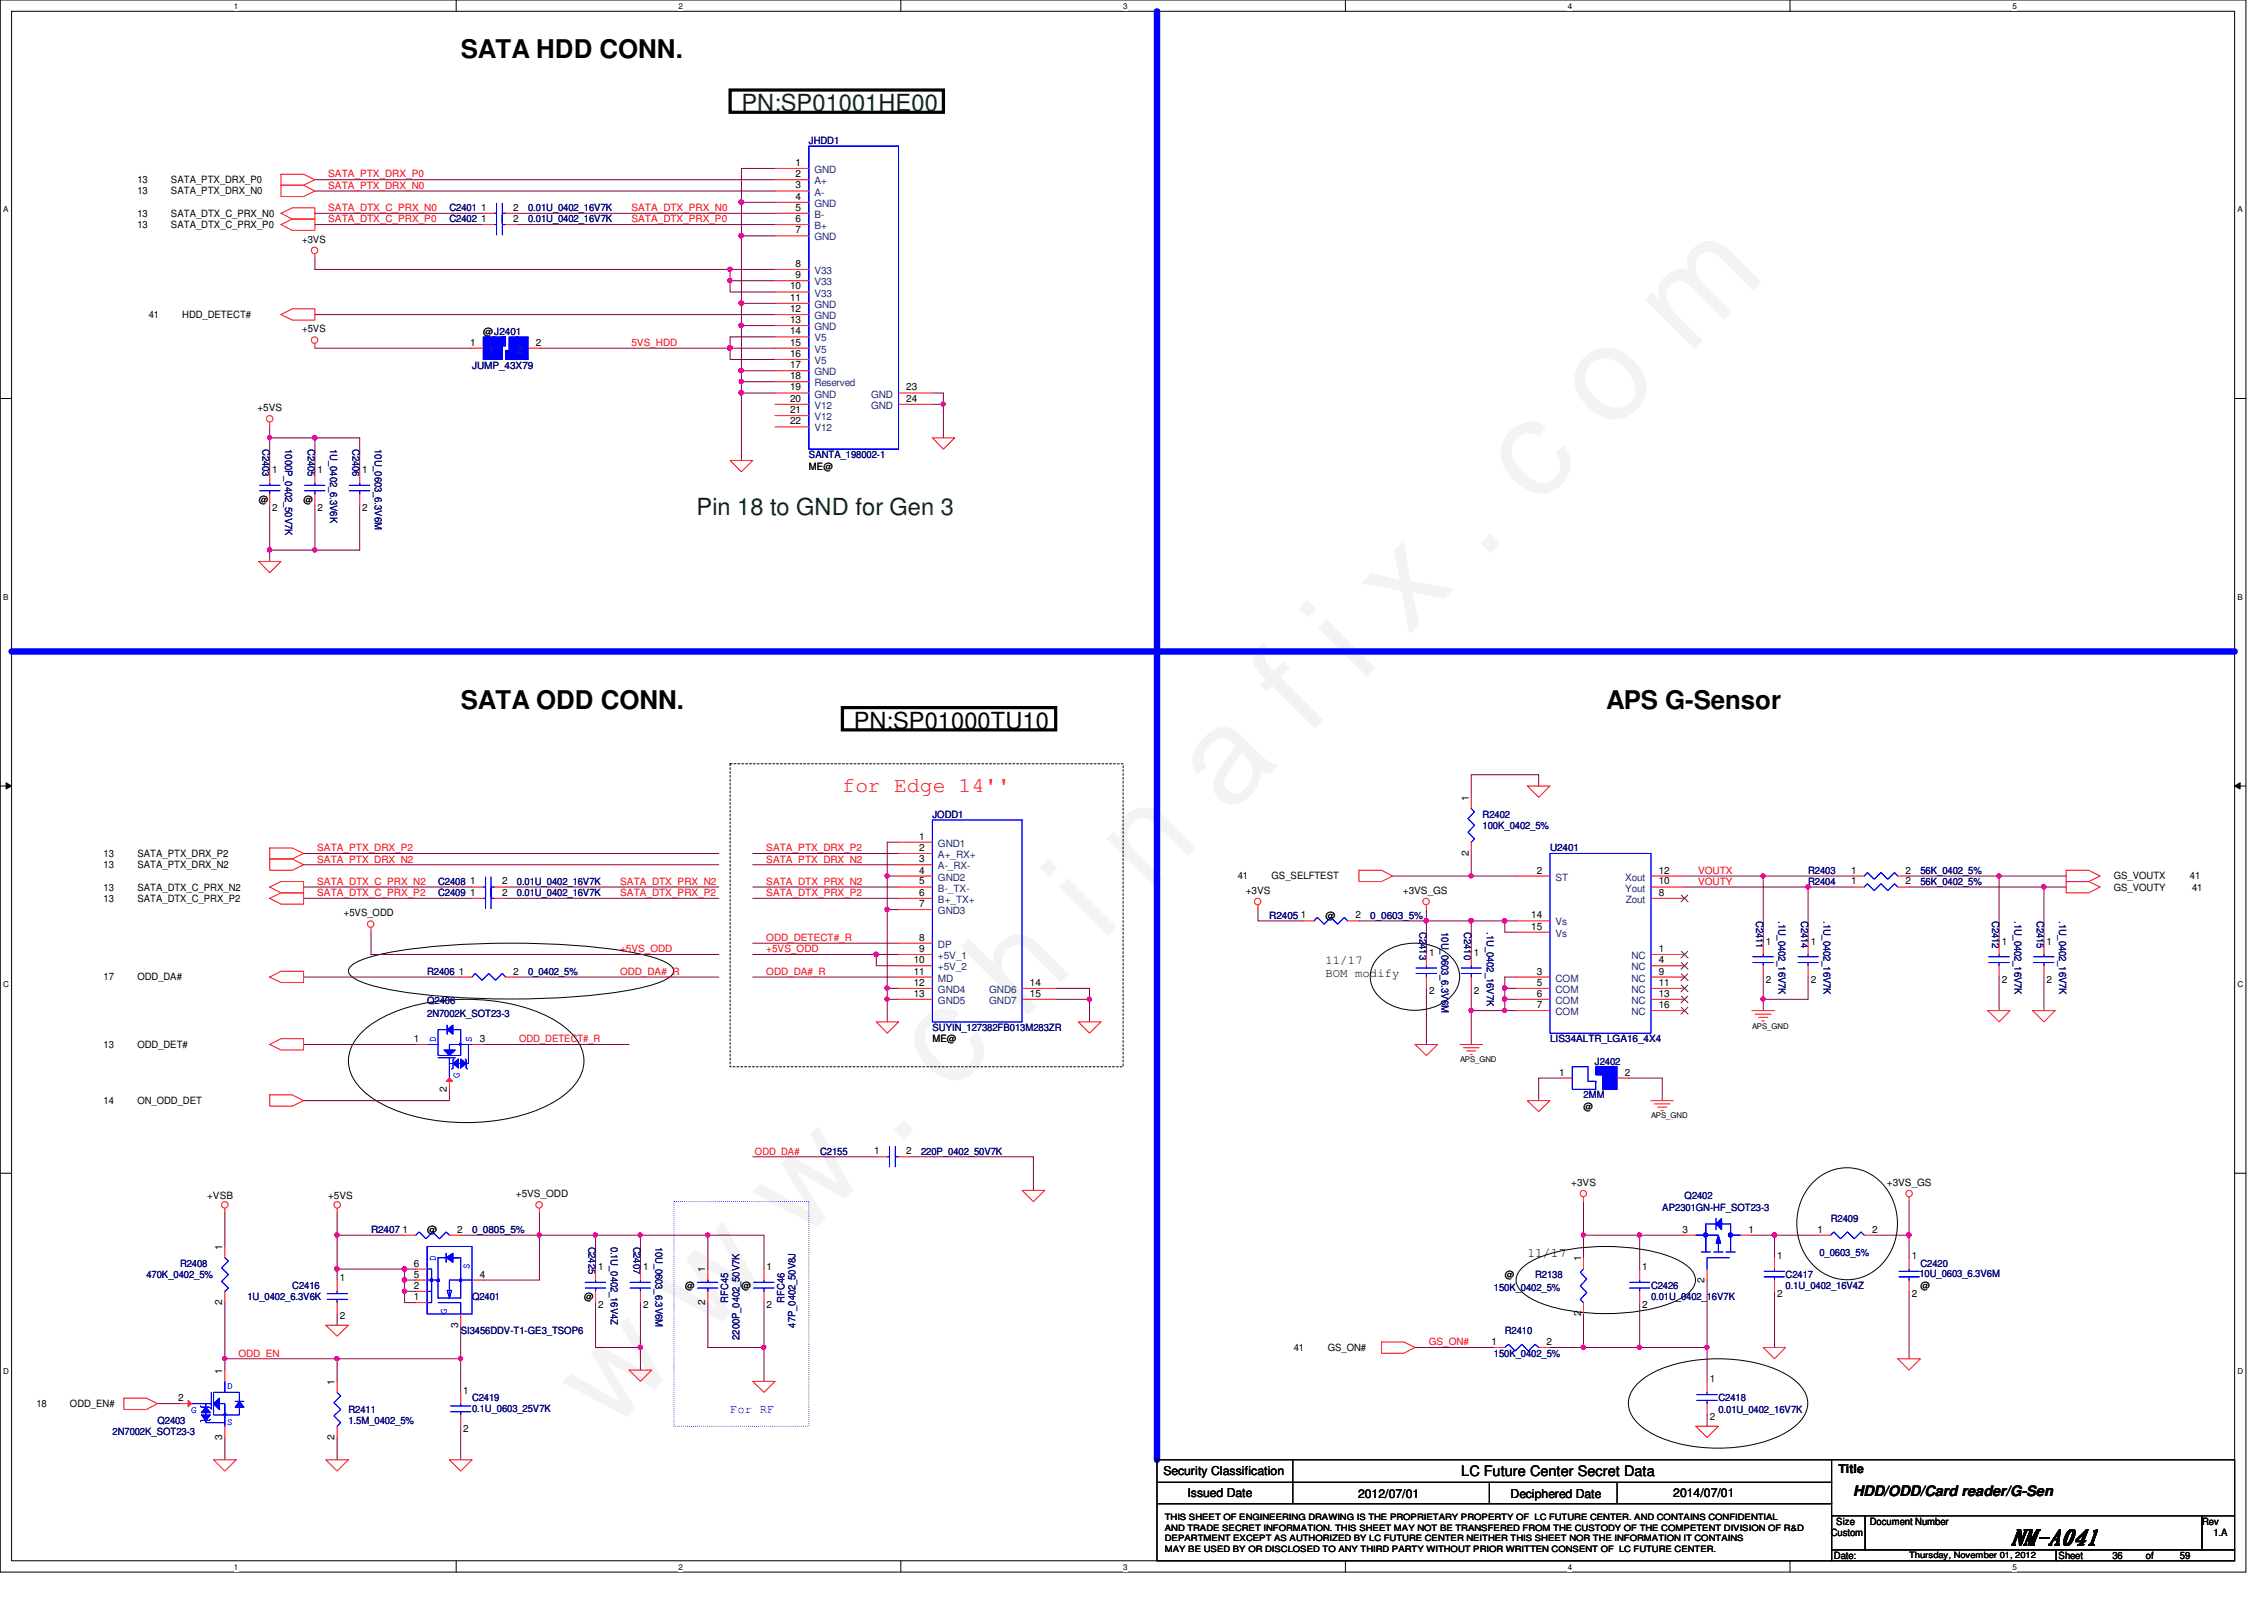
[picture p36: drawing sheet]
<svg xmlns="http://www.w3.org/2000/svg" width="297mm" height="210mm" viewBox="0 0 297 210" stroke-linecap="round" stroke-linejoin="round" font-family="sans-serif">
<defs><g id="words">
<text font-size="17.6" fill="#f0f" x="80.1" y="188" transform="rotate(-45 80.1 188)">w w w . c h i n a f i x . c o m</text>
<g font-size="3.4">
<text x="60.4" y="7.6">SATA HDD CONN.</text>
<text x="60.4" y="93">SATA ODD CONN.</text>
<text x="210.7" y="93">APS G-Sensor</text>
</g>
<g font-size="3.1" fill="#004000">
<text x="97.3" y="14.6">PN:SP01001HE00</text>
<text x="91.4" y="67.6">Pin 18 to GND for Gen 3</text>
</g>
<text font-size="3.1" x="112" y="95.6">PN:SP01000TU10</text>
<text font-size="2.8" fill="#f00" x="110.5" y="103.9">for Edge 14''</text>
<text font-size="2.8" x="263.7" y="202.7">NM-A041</text>
<g font-size="1.9">
<text x="191.7" y="193.7">LC Future Center Secret Data</text>
<text x="243.1" y="196.2">HDD/ODD/Card reader/G-Sen</text>
</g>
<text font-size="1.7" x="200.4" y="164.9">11/17</text>
<g font-size="1.6">
<text x="173.9" y="126.5">11/17</text>
<text x="173.9" y="128.2">BOM modify</text>
<text x="152.7" y="193.5">Security Classification</text>
<text x="155.8" y="196.3">Issued Date</text>
<text x="178.2" y="196.5">2012/07/01</text>
<text x="198.2" y="196.5">Deciphered Date</text>
<text x="219.5" y="196.3">2014/07/01</text>
<text x="241.2" y="193.2">Title</text>
</g>
<text font-size="1.6" fill="#00f" x="95.8" y="185.4">For RF</text>
<g font-size="1.3" fill="#f00">
<text x="43" y="23.3">SATA_PTX_DRX_P0</text>
<text x="43" y="27.7">SATA_DTX_C_PRX_N0</text>
<text x="43" y="29.2">SATA_DTX_C_PRX_P0</text>
<text x="43" y="24.8">SATA_PTX_DRX_N0</text>
<text x="82.8" y="27.7">SATA_DTX_PRX_N0</text>
<text x="82.8" y="29.2">SATA_DTX_PRX_P0</text>
<text x="82.8" y="45.4">5VS_HDD</text>
<text x="41.6" y="113.2">SATA_PTX_DRX_N2</text>
<text x="41.6" y="111.7">SATA_PTX_DRX_P2</text>
<text x="100.5" y="111.7">SATA_PTX_DRX_P2</text>
<text x="100.5" y="113.2">SATA_PTX_DRX_N2</text>
<text x="41.6" y="116.1">SATA_DTX_C_PRX_N2</text>
<text x="41.6" y="117.6">SATA_DTX_C_PRX_P2</text>
<text x="81.4" y="116.1">SATA_DTX_PRX_N2</text>
<text x="81.4" y="117.6">SATA_DTX_PRX_P2</text>
<text x="100.5" y="116.1">SATA_DTX_PRX_N2</text>
<text x="100.5" y="117.6">SATA_DTX_PRX_P2</text>
<text x="222.8" y="116.1">VOUTY</text>
<text x="222.8" y="114.6">VOUTX</text>
<text x="81.4" y="124.9">+5VS_ODD</text>
<text x="100.5" y="124.9">+5VS_ODD</text>
<text x="100.5" y="123.4">ODD_DETECT#_R</text>
<text x="81.4" y="127.9">ODD_DA#_R</text>
<text x="100.5" y="127.9">ODD_DA#_R</text>
<text x="68.1" y="136.7">ODD_DETECT#_R</text>
<text x="99.1" y="151.5">ODD_DA#</text>
<text x="31.3" y="178">ODD_EN</text>
<text x="187.4" y="176.5">GS_ON#</text>
</g>
<g font-size="1.3">
<text x="104.4" y="21.8">1</text>
<text x="104.4" y="23.2">2</text>
<text x="18" y="28.4">13</text>
<text x="18" y="29.9">13</text>
<text x="18" y="24">13</text>
<text x="18" y="25.5">13</text>
<text x="22.4" y="28.4">SATA_DTX_C_PRX_N0</text>
<text x="22.4" y="29.9">SATA_DTX_C_PRX_P0</text>
<text x="22.4" y="24">SATA_PTX_DRX_P0</text>
<text x="22.4" y="25.5">SATA_PTX_DRX_N0</text>
<text x="63.1" y="27.6">1</text>
<text x="63.1" y="29.1">1</text>
<text x="67.3" y="27.6">2</text>
<text x="67.3" y="29.1">2</text>
<text x="104.4" y="24.7">3</text>
<text x="104.4" y="26.2">4</text>
<text x="104.4" y="27.6">5</text>
<text x="104.4" y="29.1">6</text>
<text x="39.7" y="31.8">+3VS</text>
<text x="104.4" y="30.6">7</text>
<text x="104.4" y="35">8</text>
<text x="19.5" y="41.7">41</text>
<text x="23.9" y="41.7">HDD_DETECT#</text>
<text x="103.7" y="38">10</text>
<text x="103.7" y="39.5">11</text>
<text x="103.7" y="40.9">12</text>
<text x="104.4" y="36.5">9</text>
<text x="39.7" y="43.6">+5VS</text>
<text x="61.7" y="45.3">1</text>
<text x="63.4" y="43.9">@J2401</text>
<text x="70.3" y="45.3">2</text>
<text x="103.7" y="42.4">13</text>
<text x="103.7" y="43.9">14</text>
<text x="103.7" y="45.3">15</text>
<text x="103.7" y="46.8">16</text>
<text x="33.8" y="53.9">+5VS</text>
<text x="103.7" y="48.3">17</text>
<text x="103.7" y="49.7">18</text>
<text x="103.7" y="51.2">19</text>
<text x="103.7" y="52.7">20</text>
<text x="118.9" y="51.2">23</text>
<text x="118.9" y="52.7">24</text>
<text x="103.7" y="54.2">21</text>
<text x="103.7" y="55.7">22</text>
<text x="33.9" y="66">@</text>
<text x="35.7" y="62.1">1</text>
<text x="39.8" y="66">@</text>
<text x="41.7" y="62.1">1</text>
<text x="47.5" y="62.1">1</text>
<text x="106.1" y="61.6">ME@</text>
<text x="35.7" y="67">2</text>
<text x="41.7" y="67">2</text>
<text x="47.5" y="67">2</text>
<text x="192.7" y="105.1" transform="rotate(-90 192.7 105.1)">1</text>
<text x="13.6" y="112.4">13</text>
<text x="13.6" y="113.9">13</text>
<text x="18" y="112.4">SATA_PTX_DRX_P2</text>
<text x="18" y="113.9">SATA_PTX_DRX_N2</text>
<text x="120.6" y="110.2">1</text>
<text x="120.6" y="111.6">2</text>
<text x="120.6" y="113.1">3</text>
<text x="192.7" y="112.3" transform="rotate(-90 192.7 112.3)">2</text>
<text x="13.6" y="116.8">13</text>
<text x="13.6" y="118.3">13</text>
<text x="18" y="116.8">SATA_DTX_C_PRX_N2</text>
<text x="18" y="118.3">SATA_DTX_C_PRX_P2</text>
<text x="61.7" y="116">1</text>
<text x="61.7" y="117.5">1</text>
<text x="65.9" y="116">2</text>
<text x="65.9" y="117.5">2</text>
<text x="120.6" y="114.6">4</text>
<text x="120.6" y="116">5</text>
<text x="120.6" y="117.5">6</text>
<text x="120.6" y="119">7</text>
<text x="162.4" y="115.4">41</text>
<text x="163.4" y="117.3">+3VS</text>
<text x="166.8" y="115.4">GS_SELFTEST</text>
<text x="184.1" y="117.3">+3VS_GS</text>
<text x="201.6" y="114.6">2</text>
<text x="217.6" y="117.5">8</text>
<text x="217.6" y="116">10</text>
<text x="217.6" y="114.6">12</text>
<text x="242.9" y="116">1</text>
<text x="242.9" y="114.6">1</text>
<text x="250" y="116">2</text>
<text x="250" y="114.6">2</text>
<text x="277.3" y="115.4">GS_VOUTX</text>
<text x="277.3" y="116.8">GS_VOUTY</text>
<text x="287.3" y="115.4">41</text>
<text x="287.6" y="116.8">41</text>
<text x="45.1" y="120.2">+5VS_ODD</text>
<text x="120.6" y="123.4">8</text>
<text x="120.6" y="124.9">9</text>
<text x="170.7" y="120.5">1</text>
<text x="173.9" y="120.5">@</text>
<text x="177.8" y="120.5">2</text>
<text x="187.5" y="125.4">1</text>
<text x="193.4" y="125.4">1</text>
<text x="200.9" y="120.5">14</text>
<text x="200.9" y="122">15</text>
<text x="217.6" y="124.9">1</text>
<text x="231.7" y="123.9">1</text>
<text x="237.6" y="123.9">1</text>
<text x="262.6" y="123.9">1</text>
<text x="268.5" y="123.9">1</text>
<text x="13.6" y="128.6">17</text>
<text x="18" y="128.6">ODD_DA#</text>
<text x="60.2" y="127.8">1</text>
<text x="67.3" y="127.8">2</text>
<text x="119.9" y="126.4">10</text>
<text x="119.9" y="127.8">11</text>
<text x="119.9" y="129.3">12</text>
<text x="119.9" y="130.8">13</text>
<text x="135.1" y="129.3">14</text>
<text x="135.1" y="130.8">15</text>
<text x="187.5" y="130.4">2</text>
<text x="193.4" y="130.4">2</text>
<text x="201.6" y="127.8">3</text>
<text x="201.6" y="129.3">5</text>
<text x="201.6" y="130.8">6</text>
<text x="217.6" y="126.4">4</text>
<text x="217.6" y="127.8">9</text>
<text x="217.6" y="129.3">11</text>
<text x="217.6" y="130.8">13</text>
<text x="231.7" y="128.9">2</text>
<text x="237.6" y="128.9">2</text>
<text x="262.6" y="128.9">2</text>
<text x="268.5" y="128.9">2</text>
<text x="13.6" y="137.5">13</text>
<text x="18" y="137.5">ODD_DET#</text>
<text x="54.3" y="136.7">1</text>
<text x="62.9" y="136.7">3</text>
<text x="122.3" y="136.7">ME@</text>
<text x="201.6" y="132.2">7</text>
<text x="217.6" y="132.2">16</text>
<text x="58.6" y="143.2" transform="rotate(-90 58.6 143.2)">2</text>
<text x="204.6" y="141.1">1</text>
<text x="213.2" y="141.1">2</text>
<text x="13.6" y="144.8">14</text>
<text x="18" y="144.8">ON_ODD_DET</text>
<text x="207.8" y="145.6">@</text>
<text x="114.7" y="151.4">1</text>
<text x="118.9" y="151.4">2</text>
<text x="206.2" y="155.6">+3VS</text>
<text x="247.6" y="155.6">+3VS_GS</text>
<text x="27.2" y="157.4">+VSB</text>
<text x="43" y="157.4">+5VS</text>
<text x="52.8" y="161.7">1</text>
<text x="56" y="161.8">@</text>
<text x="60" y="161.7">2</text>
<text x="67.7" y="157.1">+5VS_ODD</text>
<text x="220.8" y="161.7">3</text>
<text x="229.4" y="161.7">1</text>
<text x="238.5" y="161.7">1</text>
<text x="245.6" y="161.7">2</text>
<text x="29.2" y="164" transform="rotate(-90 29.2 164)">1</text>
<text x="54.3" y="166.2">6</text>
<text x="54.3" y="167.6">5</text>
<text x="62.9" y="167.6">4</text>
<text x="78.5" y="166.6">1</text>
<text x="84.4" y="166.6">1</text>
<text x="92.5" y="166.9" transform="rotate(-90 92.5 166.9)">1</text>
<text x="100.6" y="166.6">1</text>
<text x="197.4" y="167.7">@</text>
<text x="207.4" y="165.5" transform="rotate(-90 207.4 165.5)">1</text>
<text x="215.5" y="166.6">1</text>
<text x="233.2" y="165.2">1</text>
<text x="250.8" y="165.2">1</text>
<text x="29.2" y="171.2" transform="rotate(-90 29.2 171.2)">2</text>
<text x="44.6" y="168.1">1</text>
<text x="44.6" y="173.1">2</text>
<text x="54.3" y="169.1">2</text>
<text x="54.3" y="170.6">1</text>
<text x="76.7" y="170.6">@</text>
<text x="78.5" y="171.6">2</text>
<text x="84.4" y="171.6">2</text>
<text x="89.9" y="169.1">@</text>
<text x="92.5" y="171.2" transform="rotate(-90 92.5 171.2)">2</text>
<text x="97.3" y="169.1">@</text>
<text x="100.6" y="171.6">2</text>
<text x="207.4" y="172.7" transform="rotate(-90 207.4 172.7)">2</text>
<text x="215.5" y="171.6">2</text>
<text x="223.6" y="168.3" transform="rotate(-90 223.6 168.3)">2</text>
<text x="233.2" y="170.1">2</text>
<text x="250.8" y="170.1">2</text>
<text x="252" y="169.1">@</text>
<text x="60.1" y="174.2" transform="rotate(-90 60.1 174.2)">3</text>
<text x="169.8" y="177.2">41</text>
<text x="174.2" y="177.2">GS_ON#</text>
<text x="195.7" y="176.4">1</text>
<text x="202.9" y="176.4">2</text>
<text x="4.8" y="184.6">18</text>
<text x="9.2" y="184.6">ODD_EN#</text>
<text x="23.4" y="183.8">2</text>
<text x="29.2" y="180.2" transform="rotate(-90 29.2 180.2)">1</text>
<text x="43.9" y="181.7" transform="rotate(-90 43.9 181.7)">1</text>
<text x="60.8" y="182.8">1</text>
<text x="224.3" y="181.4">1</text>
<text x="29.2" y="188.9" transform="rotate(-90 29.2 188.9)">3</text>
<text x="43.9" y="188.9" transform="rotate(-90 43.9 188.9)">2</text>
<text x="60.8" y="187.8">2</text>
<text x="224.3" y="186.4">2</text>
<text x="240.2" y="201.5">Custom</text>
<text x="240.9" y="200.1">Size</text>
<text x="245.3" y="200.1">Document Number</text>
<text x="288.9" y="200.1">Rev</text>
<text x="290.4" y="201.5">1.A</text>
<text x="240.6" y="204.5">Date:</text>
<text x="270.1" y="204.5">Sheet</text>
<text x="277.2" y="204.5">36</text>
<text x="281.6" y="204.5">of</text>
<text x="286" y="204.5">59</text>
</g>
<g font-size="1.3" fill="#000080">
<text x="106.1" y="18.9">JHDD1</text>
<text x="59" y="27.7">C2401</text>
<text x="59" y="29.2">C2402</text>
<text x="69.3" y="27.7">0.01U_0402_16V7K</text>
<text x="69.3" y="29.2">0.01U_0402_16V7K</text>
<text x="61.9" y="48.3">JUMP_43X79</text>
<text x="34.5" y="58.9" transform="rotate(90 34.5 58.9)">C2403</text>
<text x="37.4" y="58.9" transform="rotate(90 37.4 58.9)">1000P_0402_50V7K</text>
<text x="40.4" y="58.9" transform="rotate(90 40.4 58.9)">C2405</text>
<text x="43.3" y="58.9" transform="rotate(90 43.3 58.9)">1U_0402_6.3V6K</text>
<text x="46.3" y="58.9" transform="rotate(90 46.3 58.9)">C2406</text>
<text x="49.2" y="58.9" transform="rotate(90 49.2 58.9)">10U_0603_6.3V6M</text>
<text x="106.1" y="60.1">SANTA_198002-1</text>
<text x="122.3" y="107.3">JODD1</text>
<text x="194.5" y="107.3">R2402</text>
<text x="194.5" y="108.8">100K_0402_5%</text>
<text x="203.4" y="111.7">U2401</text>
<text x="57.5" y="116.1">C2408</text>
<text x="57.5" y="117.6">C2409</text>
<text x="67.8" y="116.1">0.01U_0402_16V7K</text>
<text x="67.8" y="117.6">0.01U_0402_16V7K</text>
<text x="237.2" y="116.1">R2404</text>
<text x="237.2" y="114.6">R2403</text>
<text x="252" y="116.1">56K_0402_5%</text>
<text x="252" y="114.6">56K_0402_5%</text>
<text x="166.5" y="120.5">R2405</text>
<text x="179.8" y="120.5">0_0603_5%</text>
<text x="186.2" y="122.3" transform="rotate(90 186.2 122.3)">C2413</text>
<text x="189.1" y="122.3" transform="rotate(90 189.1 122.3)">10U_0603_6.3V6M</text>
<text x="192.1" y="122.3" transform="rotate(90 192.1 122.3)">C2410</text>
<text x="195.1" y="122.3" transform="rotate(90 195.1 122.3)">.1U_0402_16V7K</text>
<text x="230.4" y="120.8" transform="rotate(90 230.4 120.8)">C2411</text>
<text x="233.3" y="120.8" transform="rotate(90 233.3 120.8)">.1U_0402_16V7K</text>
<text x="236.3" y="120.8" transform="rotate(90 236.3 120.8)">C2414</text>
<text x="239.3" y="120.8" transform="rotate(90 239.3 120.8)">.1U_0402_16V7K</text>
<text x="261.4" y="120.8" transform="rotate(90 261.4 120.8)">C2412</text>
<text x="264.3" y="120.8" transform="rotate(90 264.3 120.8)">.1U_0402_16V7K</text>
<text x="267.2" y="120.8" transform="rotate(90 267.2 120.8)">C2415</text>
<text x="270.2" y="120.8" transform="rotate(90 270.2 120.8)">.1U_0402_16V7K</text>
<text x="56" y="127.9">R2406</text>
<text x="56" y="131.7">Q2406</text>
<text x="69.3" y="127.9">0_0402_5%</text>
<text x="56" y="133.5">2N7002K_SOT23-3</text>
<text x="122.3" y="135.3">SUYIN_127382FB013M283ZR</text>
<text x="203.4" y="136.7">LIS34ALTR_LGA16_4X4</text>
<text x="209.3" y="139.7">J2402</text>
<text x="207.8" y="144.1">2MM</text>
<text x="107.6" y="151.5">C2155</text>
<text x="120.9" y="151.5">220P_0402_50V7K</text>
<text x="48.7" y="161.8">R2407</text>
<text x="61.9" y="161.8">0_0805_5%</text>
<text x="218.1" y="158.8">AP2301GN-HF_SOT23-3</text>
<text x="221" y="157.4">Q2402</text>
<text x="240.2" y="160.3">R2409</text>
<text x="19.2" y="167.7">470K_0402_5%</text>
<text x="23.6" y="166.2">R2408</text>
<text x="77.2" y="163.5" transform="rotate(90 77.2 163.5)">C2425</text>
<text x="80.1" y="163.5" transform="rotate(90 80.1 163.5)">0.1U_0402_16V4Z</text>
<text x="83.1" y="163.5" transform="rotate(90 83.1 163.5)">C2407</text>
<text x="86" y="163.5" transform="rotate(90 86 163.5)">10U_0603_6.3V6M</text>
<text x="201.4" y="167.7">R2138</text>
<text x="234.3" y="167.7">C2417</text>
<text x="238.7" y="164.7">0_0603_5%</text>
<text x="251.8" y="167.5">10U_0603_6.3V6M</text>
<text x="252" y="166.2">C2420</text>
<text x="32.5" y="170.6">1U_0402_6.3V6K</text>
<text x="38.4" y="169.1">C2416</text>
<text x="61.9" y="170.6">Q2401</text>
<text x="95.5" y="170.9" transform="rotate(-90 95.5 170.9)">RFC45</text>
<text x="102.9" y="170.9" transform="rotate(-90 102.9 170.9)">RFC46</text>
<text x="196" y="169.4">150K_0402_5%</text>
<text x="216.6" y="169.1">C2426</text>
<text x="216.6" y="170.6">0.01U_0402_16V7K</text>
<text x="234.3" y="169.1">0.1U_0402_16V4Z</text>
<text x="60.4" y="175">SI3456DDV-T1-GE3_TSOP6</text>
<text x="97" y="175.8" transform="rotate(-90 97 175.8)">2200P_0402_50V7K</text>
<text x="104.4" y="174.2" transform="rotate(-90 104.4 174.2)">47P_0402_50V8J</text>
<text x="196" y="178">150K_0402_5%</text>
<text x="197.4" y="175">R2410</text>
<text x="45.7" y="185.3">R2411</text>
<text x="61.9" y="183.9">C2419</text>
<text x="61.9" y="185.2">0.1U_0603_25V7K</text>
<text x="225.5" y="183.9">C2418</text>
<text x="225.5" y="185.3">0.01U_0402_16V7K</text>
<text x="14.8" y="188.3">2N7002K_SOT23-3</text>
<text x="20.7" y="186.8">Q2403</text>
<text x="45.7" y="186.8">1.5M_0402_5%</text>
</g>
<g font-size="1.3" fill="#004080">
<text x="106.8" y="22.7">GND</text>
<text x="106.8" y="24.2">A+</text>
<text x="106.8" y="25.7">A-</text>
<text x="106.8" y="27.1">GND</text>
<text x="106.8" y="28.6">B-</text>
<text x="106.8" y="30.1">B+</text>
<text x="106.8" y="31.5">GND</text>
<text x="106.8" y="35.9">V33</text>
<text x="106.8" y="37.4">V33</text>
<text x="106.8" y="38.9">V33</text>
<text x="106.8" y="40.4">GND</text>
<text x="106.8" y="41.9">GND</text>
<text x="64.1" y="46.3">1</text>
<text x="67.9" y="46.3">2</text>
<text x="106.8" y="43.3">GND</text>
<text x="106.8" y="44.8">V5</text>
<text x="106.8" y="46.3">V5</text>
<text x="106.8" y="47.8">V5</text>
<text x="106.8" y="49.2">GND</text>
<text x="106.8" y="50.7">Reserved</text>
<text x="106.8" y="52.2">GND</text>
<text x="106.8" y="53.6">V12</text>
<text x="114.3" y="52.2">GND</text>
<text x="114.3" y="53.6">GND</text>
<text x="106.8" y="55.1">V12</text>
<text x="106.8" y="56.6">V12</text>
<text x="123.1" y="111.1">GND1</text>
<text x="123.1" y="112.6">A+_RX+</text>
<text x="123.1" y="114">A-_RX-</text>
<text x="123.1" y="115.5">GND2</text>
<text x="123.1" y="117">B-_TX-</text>
<text x="123.1" y="118.4">B+_TX+</text>
<text x="123.1" y="119.9">GND3</text>
<text x="204.1" y="115.5">ST</text>
<text x="213.2" y="117">Yout</text>
<text x="213.2" y="115.5">Xout</text>
<text x="213.3" y="118.4">Zout</text>
<text x="123.1" y="124.3">DP</text>
<text x="123.1" y="125.8">+5V_1</text>
<text x="204.1" y="121.4">Vs</text>
<text x="204.1" y="122.9">Vs</text>
<text x="214" y="125.8">NC</text>
<text x="123.1" y="127.3">+5V_2</text>
<text x="123.1" y="128.8">MD</text>
<text x="123.1" y="130.3">GND4</text>
<text x="123.1" y="131.7">GND5</text>
<text x="129.8" y="130.3">GND6</text>
<text x="129.8" y="131.7">GND7</text>
<text x="204.1" y="128.8">COM</text>
<text x="204.1" y="130.3">COM</text>
<text x="204.1" y="131.7">COM</text>
<text x="214" y="127.3">NC</text>
<text x="214" y="128.8">NC</text>
<text x="214" y="130.3">NC</text>
<text x="214" y="131.7">NC</text>
<text x="204.1" y="133.2">COM</text>
<text x="214" y="133.2">NC</text>
</g>
<g font-size="1.3" fill="#00f">
<text x="57.2" y="136.7" transform="rotate(-90 57.2 136.7)">D</text>
<text x="61.9" y="136.7" transform="rotate(-90 61.9 136.7)">S</text>
<text x="60.3" y="141.4" transform="rotate(-90 60.3 141.4)">G</text>
<text x="57.2" y="165.4" transform="rotate(-90 57.2 165.4)">D</text>
<text x="61.6" y="166.5" transform="rotate(-90 61.6 166.5)">S</text>
<text x="58.6" y="172.4" transform="rotate(-90 58.6 172.4)">G</text>
<text x="25.1" y="185.4">G</text>
<text x="29.8" y="182.3">D</text>
<text x="29.8" y="187">S</text>
</g>
<g font-size="1.1">
<text x="30.7" y="1.1">1</text>
<text x="89" y="1.1">2</text>
<text x="147.4" y="1.1">3</text>
<text x="205.7" y="1.1">4</text>
<text x="264" y="1.1">5</text>
<text x=".4" y="27.9">A</text>
<text x="293.6" y="27.9">A</text>
<text x=".4" y="78.7">B</text>
<text x="293.6" y="78.7">B</text>
<text x=".4" y="129.5">C</text>
<text x="293.6" y="129.5">C</text>
<text x=".4" y="180.3">D</text>
<text x="293.6" y="180.3">D</text>
<text x="152.8" y="202.2">DEPARTMENT EXCEPT AS AUTHORIZED BY LC FUTURE CENTER NEITHER THIS SHEET NOR THE INFORMATION IT CONTAINS</text>
<text x="152.8" y="203.6">MAY BE USED BY OR DISCLOSED TO ANY THIRD PARTY WITHOUT PRIOR WRITTEN CONSENT OF LC FUTURE CENTER.</text>
<text x="152.8" y="199.4">THIS SHEET OF ENGINEERING DRAWING IS THE PROPRIETARY PROPERTY OF LC FUTURE CENTER. AND CONTAINS CONFIDENTIAL</text>
<text x="152.8" y="200.8">AND TRADE SECRET INFORMATION. THIS SHEET MAY NOT BE TRANSFERED FROM THE CUSTODY OF THE COMPETENT DIVISION OF R&amp;D</text>
<text x="30.7" y="205.9">1</text>
<text x="89" y="205.9">2</text>
<text x="147.4" y="205.9">3</text>
<text x="205.7" y="205.9">4</text>
<text x="250.5" y="204.4">Thursday, November 01, 2012</text>
<text x="264" y="205.9">5</text>
</g>
<g font-size="1">
<text x="229.9" y="135">APS_GND</text>
<text x="191.6" y="139.4">APS_GND</text>
<text x="216.6" y="146.7">APS_GND</text>
</g>
</g></defs>
<path d="M0 0h294.7v206.2h-294.7zM1.5 1.5h291.7v203.3h-291.7z" fill="none" stroke="#000" stroke-width=".13"/>
<g fill="#fff">
<path d="M30.7 .2h.6v1.2h-.6z"/>
<path d="M30.7 204.9h.6v1.2h-.6z"/>
</g>
<path d="M59.9 0v1.5M59.9 204.8v1.4" fill="none" stroke="#000" stroke-width=".13"/>
<g fill="#fff">
<path d="M89 .2h.6v1.2h-.6z"/>
<path d="M89 204.9h.6v1.2h-.6z"/>
</g>
<path d="M118.2 0v1.5M118.2 204.8v1.4" fill="none" stroke="#000" stroke-width=".13"/>
<g fill="#fff">
<path d="M147.4 .2h.5v1.2h-.5z"/>
<path d="M147.4 204.9h.5v1.2h-.5z"/>
</g>
<path d="M176.5 0v1.5M176.5 204.8v1.4" fill="none" stroke="#000" stroke-width=".13"/>
<g fill="#fff">
<path d="M205.7 .2h.6v1.2h-.6z"/>
<path d="M205.7 204.9h.6v1.2h-.6z"/>
</g>
<path d="M234.9 0v1.5M234.9 204.8v1.4" fill="none" stroke="#000" stroke-width=".13"/>
<g fill="#fff">
<path d="M264 .2h.6v1.2h-.6z"/>
<path d="M264 204.9h.6v1.2h-.6z"/>
<path d="M.4 26.9h.7v1.2h-.7z"/>
<path d="M293.6 26.9h.7v1.2h-.7z"/>
<path d="M.4 77.7h.7v1.2h-.7z"/>
<path d="M293.6 77.7h.7v1.2h-.7z"/>
</g>
<path d="M0 52.3h1.5M293.2 52.3h1.5" fill="none" stroke="#000" stroke-width=".13"/>
<g fill="#fff">
<path d="M.4 128.5h.8v1.2h-.8z"/>
<path d="M293.6 128.5h.7v1.2h-.7z"/>
</g>
<path d="M0 103.1h1.5M.8 102.7l.7 .4-.7 .4zM293.2 103.1l.7-.4v.8zM293.2 103.1h1.5" fill="none" stroke="#000" stroke-width=".13"/>
<path d="M.8 102.7l.7 .4-.7 .4zM293.2 103.1l.7-.4v.8z" fill="#000"/>
<g fill="#fff">
<path d="M.4 179.3h.8v1.2h-.8z"/>
<path d="M293.6 179.3h.7v1.2h-.7z"/>
</g>
<path d="M46.2 126.6a10.1 10.1 0 0 1 3.6-1.4 91.6 91.6 0 0 1 21.8-1.4 63.6 63.6 0 0 1 13.9 1.7 5.2 5.2 0 0 1 2.8 1.5l.1 .4-.1 .4a5.2 5.2 0 0 1-2.8 1.4 66.6 66.6 0 0 1-16.1 1.8 87.6 87.6 0 0 1-19.6-1.5 10.1 10.1 0 0 1-3.6-1.3l-.4-.4-.1-.4 .1-.4zM47.3 135.6a14.7 14.7 0 0 1 7.1-3.7 27.6 27.6 0 0 1 16.4 1 9.8 9.8 0 0 1 5.4 4.4 4.7 4.7 0 0 1-1.2 5.4 14.9 14.9 0 0 1-7.1 3.7 27.4 27.4 0 0 1-16.4-.9 9.8 9.8 0 0 1-5.4-4.5 4.8 4.8 0 0 1 1.2-5.4zM0 153.9h1.5M238 155a6.2 6.2 0 0 1 9.9 1.5 7.8 7.8 0 0 1-2.8 10.7 6.3 6.3 0 0 1-8.8-3.6 8 8 0 0 1 1.7-8.6zM293.2 153.9h1.5M16.3 176.8h.1M62.6 178.3h.1M62.6 196h.1" fill="none" stroke="#000" stroke-width=".13"/>
<path d="M151.8 1.5v190M1.5 85.5h291.7" fill="none" stroke="#00f" stroke-width=".85"/>
<path d="M95.8 11.8h28v2.9h-28z" fill="none" stroke="#000" stroke-width=".42"/>
<path d="M95.8 100.2h51.6v39.7h-51.6z" fill="none" stroke="#000" stroke-width=".13" stroke-dasharray=".3 .3"/>
<path d="M88.4 157.6h17.7v29.5h-17.7z" fill="none" stroke="#00f" stroke-width=".13" stroke-dasharray="0 .3"/>
<g fill="none" stroke="#800040" stroke-width=".13">
<path d="M41.3 35.3h54.5M41.3 25.1h60.4M41.3 23.6h60.4M41.3 28h22.1M41.3 29.5h22.1M67.8 28h33.9M67.8 29.5h33.9M101.7 22.1h-4.4v4.4M41.3 45.7h20.6M39.8 113.4h54.5M39.8 112h54.5M39.8 116.4h22.1"/>
<path d="M39.8 117.9h22.1M66.3 116.4h28M66.3 117.9h28M237.2 116.4h5.9M39.8 128.2h20.6M48.7 125.2h45.6"/>
</g>
<circle cx="237.2" cy="116.3" r=".29" fill="#f0f"/>
<circle cx="237.2" cy="116.3" r=".29" fill="none" stroke="#f0f" stroke-width=".13"/>
<path d="M231.3 114.9h11.8M271.1 114.9h-8.8v8.8M262.3 128.2v4.4M268.2 128.2v4.4" fill="none" stroke="#800040" stroke-width=".13"/>
<circle cx="262.3" cy="114.9" r=".29" fill="#f0f"/>
<circle cx="262.3" cy="114.9" r=".29" fill="none" stroke="#f0f" stroke-width=".13"/>
<path d="M271.1 116.4h-2.9v7.3" fill="none" stroke="#800040" stroke-width=".13"/>
<circle cx="268.1" cy="116.3" r=".29" fill="#f0f"/>
<circle cx="268.1" cy="116.3" r=".29" fill="none" stroke="#f0f" stroke-width=".13"/>
<path d="M250.5 114.9h11.8M250.5 116.4h17.7M250.5 162v3" fill="none" stroke="#800040" stroke-width=".13"/>
<circle cx="250.4" cy="162" r=".29" fill="#f0f"/>
<circle cx="250.4" cy="162" r=".29" fill="none" stroke="#f0f" stroke-width=".13"/>
<path d="M35.4 56v1.4M41.3 41.3h60.4M35.4 66.3v5.9M41.3 72.2h5.9M232.8 162h5.9M250.5 169.4v8.9" fill="none" stroke="#800040" stroke-width=".13"/>
<circle cx="41.3" cy="72.1" r=".29" fill="#f0f"/>
<circle cx="41.3" cy="72.1" r=".29" fill="none" stroke="#f0f" stroke-width=".13"/>
<path d="M35.4 57.4v4.5M47.2 57.4v4.5M47.2 66.3v5.9" fill="none" stroke="#800040" stroke-width=".13"/>
<circle cx="35.4" cy="57.4" r=".29" fill="#f0f"/>
<circle cx="35.4" cy="57.4" r=".29" fill="none" stroke="#f0f" stroke-width=".13"/>
<path d="M35.4 72.2v1.5" fill="none" stroke="#800040" stroke-width=".13"/>
<circle cx="35.4" cy="72.1" r=".29" fill="#f0f"/>
<circle cx="35.4" cy="72.1" r=".29" fill="none" stroke="#f0f" stroke-width=".13"/>
<path d="M35.4 57.4h5.9" fill="none" stroke="#800040" stroke-width=".13"/>
<circle cx="41.3" cy="57.4" r=".29" fill="#f0f"/>
<circle cx="41.3" cy="57.4" r=".29" fill="none" stroke="#f0f" stroke-width=".13"/>
<path d="M41.3 57.4v4.5" fill="none" stroke="#800040" stroke-width=".13"/>
<circle cx="41.3" cy="57.4" r=".29" fill="#f0f"/>
<circle cx="41.3" cy="57.4" r=".29" fill="none" stroke="#f0f" stroke-width=".13"/>
<path d="M41.3 57.4h5.9" fill="none" stroke="#800040" stroke-width=".13"/>
<circle cx="41.3" cy="57.4" r=".29" fill="#f0f"/>
<circle cx="41.3" cy="57.4" r=".29" fill="none" stroke="#f0f" stroke-width=".13"/>
<path d="M41.3 66.3v5.9h-5.9M53.1 166.5h1.5M60.4 162h10.4M60.4 178.3v4.4" fill="none" stroke="#800040" stroke-width=".13"/>
<circle cx="53" cy="166.5" r=".29" fill="#f0f"/>
<circle cx="53" cy="166.5" r=".29" fill="none" stroke="#f0f" stroke-width=".13"/>
<path d="M44.2 166.5h8.9" fill="none" stroke="#800040" stroke-width=".13"/>
<circle cx="53" cy="166.5" r=".29" fill="#f0f"/>
<circle cx="53" cy="166.5" r=".29" fill="none" stroke="#f0f" stroke-width=".13"/>
<circle cx="44.2" cy="166.5" r=".29" fill="#f0f"/>
<circle cx="44.2" cy="166.5" r=".29" fill="none" stroke="#f0f" stroke-width=".13"/>
<path d="M44.2 162v4.5" fill="none" stroke="#800040" stroke-width=".13"/>
<circle cx="44.2" cy="166.5" r=".29" fill="#f0f"/>
<circle cx="44.2" cy="166.5" r=".29" fill="none" stroke="#f0f" stroke-width=".13"/>
<circle cx="44.2" cy="162" r=".29" fill="#f0f"/>
<circle cx="44.2" cy="162" r=".29" fill="none" stroke="#f0f" stroke-width=".13"/>
<path d="M44.2 162h8.9M53.1 169.4v1.5h1.5M53.1 167.9v1.5M53.1 169.4h1.5" fill="none" stroke="#800040" stroke-width=".13"/>
<circle cx="53" cy="167.9" r=".29" fill="#f0f"/>
<circle cx="53" cy="167.9" r=".29" fill="none" stroke="#f0f" stroke-width=".13"/>
<circle cx="53" cy="169.4" r=".29" fill="#f0f"/>
<circle cx="53" cy="169.4" r=".29" fill="none" stroke="#f0f" stroke-width=".13"/>
<path d="M53.1 166.5v1.4h1.5" fill="none" stroke="#800040" stroke-width=".13"/>
<circle cx="53" cy="166.5" r=".29" fill="#f0f"/>
<circle cx="53" cy="166.5" r=".29" fill="none" stroke="#f0f" stroke-width=".13"/>
<circle cx="53" cy="167.9" r=".29" fill="#f0f"/>
<circle cx="53" cy="167.9" r=".29" fill="none" stroke="#f0f" stroke-width=".13"/>
<path d="M44.2 159.1v2.9M44.2 166.5v1.4" fill="none" stroke="#800040" stroke-width=".13"/>
<circle cx="44.2" cy="162" r=".29" fill="#f0f"/>
<circle cx="44.2" cy="162" r=".29" fill="none" stroke="#f0f" stroke-width=".13"/>
<path d="M29.5 159.1v4.4M44.2 172.4v1.5M44.2 178.3h-14.7v1.4M63.4 167.9h7.4M29.5 188.6v2.9M44.2 188.6v2.9M60.4 187.1v4.4" fill="none" stroke="#800040" stroke-width=".13"/>
<circle cx="29.5" cy="178.2" r=".29" fill="#f0f"/>
<circle cx="29.5" cy="178.2" r=".29" fill="none" stroke="#f0f" stroke-width=".13"/>
<path d="M29.5 170.9v7.4M60.4 173.9v4.4h-16.2v2.9M20.7 184.1h2.9" fill="none" stroke="#800040" stroke-width=".13"/>
<circle cx="60.4" cy="178.2" r=".29" fill="#f0f"/>
<circle cx="60.4" cy="178.2" r=".29" fill="none" stroke="#f0f" stroke-width=".13"/>
<circle cx="44.2" cy="178.2" r=".29" fill="#f0f"/>
<circle cx="44.2" cy="178.2" r=".29" fill="none" stroke="#f0f" stroke-width=".13"/>
<path d="M250.5 157.6v4.4h-4.4" fill="none" stroke="#800040" stroke-width=".13"/>
<circle cx="250.4" cy="162" r=".29" fill="#f0f"/>
<circle cx="250.4" cy="162" r=".29" fill="none" stroke="#f0f" stroke-width=".13"/>
<path d="M41.3 33.9v1.4M39.8 137h14.8M48.7 122.3v2.9M63.4 137h19.1M59 142.9v1.5h-19.2" fill="none" stroke="#800040" stroke-width=".13"/>
<g fill="none" stroke="#f00" stroke-width=".13">
<path d="M36.9 28l1.4-.7h3v1.4h-3zM36.9 29.5l1.4-.8h3v1.5h-3zM36.9 22.9h2.9l1.5 .7-1.5 .7h-2.9zM36.9 24.3h2.9l1.5 .8-1.5 .7h-2.9zM41.3 33.3v.6M63.4 28h1.4M66.3 28h1.5M35.4 55.4v.6M36.9 41.3l1.4-.8h3v1.5h-3zM41.3 45.1v.6M33.9 73.7h3l-1.5 1.4zM47.2 61.9v1.5"/>
<path d="M47.2 64.8v1.5M35.4 116.4l1.5-.8h2.9v1.5h-2.9zM35.4 117.9l1.5-.8h2.9v1.5h-2.9zM35.4 111.2h2.9l1.5 .8-1.5 .7h-2.9zM35.4 112.7h2.9l1.5 .7-1.5 .8h-2.9zM243.1 116.4h1.5M249 116.4h1.5M271.1 114.2h3l1.4 .7-1.4 .7h-3zM271.1 115.6h3l1.4 .8-1.4 .7h-3zM35.4 128.2l1.5-.8h2.9v1.5h-2.9zM35.4 137l1.5-.7h2.9v1.4h-2.9zM48.7 121.7v.6"/>
<path d="M60.4 128.2h1.5M66.3 128.2h1.5M260.8 132.6h2.9l-1.4 1.5zM266.7 132.6h2.9l-1.4 1.5zM29.5 158.5v.6M35.4 143.6h2.9l1.5 .8-1.5 .7h-2.9zM44.2 158.5v.6M250.5 157.1v.5M42.8 173.9h2.9l-1.5 1.4zM44.2 167.9v1.5M44.2 170.9v1.5M249 178.3h3l-1.5 1.4z"/>
<path d="M250.5 165v1.5M250.5 167.9v1.5M16.3 183.4h2.9l1.5 .7-1.5 .8h-2.9zM28 191.5h3l-1.5 1.5zM42.8 191.5h2.9l-1.5 1.5zM44.2 181.2v1.5M44.2 187.1v1.5M59 191.5h2.9l-1.5 1.5z"/>
<circle cx="41.3" cy="32.8" r=".43"/>
<circle cx="35.4" cy="54.9" r=".43"/>
<circle cx="41.3" cy="44.6" r=".43"/>
<circle cx="48.6" cy="121.2" r=".43"/>
<circle cx="29.5" cy="158.1" r=".43"/>
<circle cx="44.2" cy="158.1" r=".43"/>
<circle cx="250.5" cy="156.6" r=".43"/>
</g>
<path d="M151.8 191.5h88.5v3h-88.5zM151.8 194.5h88.5v2.8h-88.5zM151.8 197.3h88.5v7.5h-88.5zM169.6 191.5v5.8M195.4 194.5v2.8M212.2 194.5v2.8M240.2 191.5h53v7.4M240.3 198.9h4.4v4.4h-4.4zM244.7 198.9h44.2v4.4h-44.2zM288.9 198.9h4.3v4.4h-4.3zM240.3 203.3h29.5v1.5h-29.5zM269.8 203.3h23.4v1.5h-23.4z" fill="none" stroke="#000" stroke-width=".13"/>
<g fill="none" stroke="#00f" stroke-width=".13">
<path d="M64.8 28h.3M65.1 26.7v2.6M65.9 26.7v2.6M65.9 28h.4M45.8 64.4h2.7M45.8 63.7h2.7M47.2 63.4v.3M47.2 64.4v.4M244.6 116.4l.4-.5 .9 .9 .9-.9 .9 .9 .9-.9 .4 .5M61.9 128.2l.5-.5 .8 .9 .9-.9 .9 .9 .9-.9 .4 .5M42.9 170.5h2.7M42.9 169.7h2.7"/>
<path d="M44.2 169.4v.3M44.2 170.5v.4M249.2 167.5h2.6M249.2 166.8h2.6M250.5 166.5v.3M250.5 167.5v.4M44.2 182.7l.5 .4-.9 .9 .9 .9-.9 .9 .9 .8-.5 .5"/>
</g>
<path d="M58.2 137.7h1.5l-.7 .8z" fill="#00f"/>
<path d="M58.2 137.7h1.5l-.7 .8z" fill="none" stroke="#00f" stroke-width=".13"/>
<path d="M58.7 135.1l.7-.6v1.2z" fill="#00f"/>
<path d="M57.5 138.8h2.2M58.7 135.1h-1.2v3.4h2.9v-1.5h-1.4v.7M58.7 134.5v1.2M58.7 135.1l.7-.6v1.2zM59 138.8v2.6M59.4 135.1h1v1.9M60.4 137v-.1h-.1v.3h.1M60.4 137h1.5" fill="none" stroke="#00f" stroke-width=".13"/>
<path d="M59.4 139.5l.7-.6v1.2z" fill="#00f"/>
<path d="M59.4 139.5l.7-.6v1.2z" fill="none" stroke="#00f" stroke-width=".13"/>
<path d="M60.4 138.9l.8 .6-.8 .6z" fill="#00f"/>
<path d="M56 137h1.5M59 139.5h.4M59.6 138.9l-.2 .2v1l-.1 .1M60.1 139.5h.1M60.1 139.5h.3M60.4 138.9l.8 .6-.8 .6zM61 138.9l.2 .2v1l.1 .1M61.5 137v2.5h-.3" fill="none" stroke="#00f" stroke-width=".13"/>
<path d="M58.2 137.7h1.5l-.7 .8z" fill="#00f"/>
<path d="M58.2 137.7h1.5l-.7 .8z" fill="none" stroke="#00f" stroke-width=".13"/>
<path d="M58.7 135.1l.7-.6v1.2z" fill="#00f"/>
<path d="M57.5 138.8h2.2M58.7 135.1h-1.2v3.4h2.9v-1.5h-1.4v.7M58.7 134.5v1.2M58.7 135.1l.7-.6v1.2zM59 138.8v2.6M59.4 135.1h1v1.9M60.4 137v-.1h-.1v.3h.1M60.4 137h1.5" fill="none" stroke="#00f" stroke-width=".13"/>
<path d="M59.4 139.5l.7-.6v1.2z" fill="#00f"/>
<path d="M59.4 139.5l.7-.6v1.2z" fill="none" stroke="#00f" stroke-width=".13"/>
<path d="M60.4 138.9l.8 .6-.8 .6z" fill="#00f"/>
<path d="M56 137h1.5M59 139.5h.4M59.6 138.9l-.2 .2v1l-.1 .1M60.1 139.5h.1M60.1 139.5h.3M60.4 138.9l.8 .6-.8 .6zM61 138.9l.2 .2v1l.1 .1M61.5 137v2.5h-.3" fill="none" stroke="#00f" stroke-width=".13"/>
<path d="M58.5 141.9l.5-.5 .4 .5z" fill="#f00"/>
<path d="M54.6 137h1.4M61.9 137h1.5M58.5 141.9l.5-.5 .4 .5zM59 141.4v1.5" fill="none" stroke="#f00" stroke-width=".13"/>
<path d="M28 184.1l.8-.7v1.5z" fill="#00f"/>
<path d="M28 184.1l.8-.7v1.5z" fill="none" stroke="#00f" stroke-width=".13"/>
<path d="M31.4 183.8l.6 .8h-1.1z" fill="#00f"/>
<path d="M25.1 184.1h2.6M27.7 182.7v2.2M29.4 185.6v-.1h.3v.1h-.2M29.5 185.6v1.5M30.9 183.8h1.1M31.4 184.6v1h-1.9M31.4 183.8l.6 .8h-1.1zM31.4 183.8v-1.1h-3.4v2.9h1.5v-1.5h-.7" fill="none" stroke="#00f" stroke-width=".13"/>
<path d="M27 184.6l.6 .7h-1.2z" fill="#00f"/>
<path d="M27 184.6l.6 .7h-1.2z" fill="none" stroke="#00f" stroke-width=".13"/>
<path d="M26.4 185.6h1.2l-.6 .7z" fill="#00f"/>
<path d="M26.3 184.4l.1 .2h1l.2 .1M26.4 185.6h1.2l-.6 .7zM27 185.3h.1M27 184.1v.5M27 185.3v.3M27 186.3v.3h2.5M27.6 186.2l-.2 .1h-1l-.1 .2M29.5 181.2v1.5" fill="none" stroke="#00f" stroke-width=".13"/>
<path d="M28 184.1l.8-.7v1.5z" fill="#00f"/>
<path d="M28 184.1l.8-.7v1.5z" fill="none" stroke="#00f" stroke-width=".13"/>
<path d="M31.4 183.8l.6 .8h-1.1z" fill="#00f"/>
<path d="M25.1 184.1h2.6M27.7 182.7v2.2M29.4 185.6v-.1h.3v.1h-.2M29.5 185.6v1.5M30.9 183.8h1.1M31.4 184.6v1h-1.9M31.4 183.8l.6 .8h-1.1zM31.4 183.8v-1.1h-3.4v2.9h1.5v-1.5h-.7" fill="none" stroke="#00f" stroke-width=".13"/>
<path d="M27 184.6l.6 .7h-1.2z" fill="#00f"/>
<path d="M27 184.6l.6 .7h-1.2z" fill="none" stroke="#00f" stroke-width=".13"/>
<path d="M26.4 185.6h1.2l-.6 .7z" fill="#00f"/>
<path d="M26.3 184.4l.1 .2h1l.2 .1M26.4 185.6h1.2l-.6 .7zM27 185.3h.1M27 184.1v.5M27 185.3v.3M27 186.3v.3h2.5M27.6 186.2l-.2 .1h-1l-.1 .2M29.5 181.2v1.5" fill="none" stroke="#00f" stroke-width=".13"/>
<path d="M24.7 183.7l.4 .4-.4 .5z" fill="#f00"/>
<g fill="none" stroke="#f00" stroke-width=".13">
<path d="M35.4 61.9v1.5M35.4 64.8v1.5M41.3 61.9v1.5M41.3 64.8v1.5M61.9 116.4h1.5M64.8 116.4h1.5M262.3 123.7v1.5M262.3 126.7v1.5M29.5 179.7v1.5M53.1 162h1.5M59 162h1.4M23.6 184.1h1.5"/>
<path d="M24.7 183.7l.4 .4-.4 .5zM29.5 187.1v1.5"/>
</g>
<g fill="none" stroke="#00f" stroke-width=".13">
<path d="M34.1 64.4h2.6M34.1 63.7h2.6M35.4 63.4v.3M35.4 64.4v.4M40 64.4h2.6M40 63.7h2.6M41.3 63.4v.3M41.3 64.4v.4M63.4 116.4h.3M63.7 115.1v2.6M64.4 115.1v2.6M64.4 116.4h.4"/>
<path d="M235.9 126.3h2.6M235.9 125.5h2.6M260.9 126.3h2.7M260.9 125.5h2.7M262.3 125.2v.3M262.3 126.3v.4M54.6 162l.4-.4 .9 .9 .9-.9 .9 .9 .8-.9 .5 .4"/>
</g>
<path d="M63.4 44.2h1.4v3h-1.4z" fill-rule="evenodd" fill="#00f"/>
<path d="M63.4 44.2h1.4v3h-1.4z" fill="none" stroke="#00f" stroke-width=".13"/>
<path d="M64.8 44.2h1.1v3h-1.1z" fill-rule="evenodd" fill="#00f"/>
<path d="M64.8 44.2h1.1v3h-1.1z" fill="none" stroke="#00f" stroke-width=".13"/>
<path d="M65.9 44.2h.4v1.2h-.4z" fill-rule="evenodd" fill="#00f"/>
<path d="M65.9 44.2h.4v1.2h-.4z" fill="none" stroke="#00f" stroke-width=".13"/>
<path d="M66.3 46h.5v1.2h-.5z" fill-rule="evenodd" fill="#00f"/>
<path d="M66.3 46h.5v1.2h-.5z" fill="none" stroke="#00f" stroke-width=".13"/>
<path d="M66.8 44.2h1v3h-1z" fill-rule="evenodd" fill="#00f"/>
<path d="M66.8 44.2h1v3h-1z" fill="none" stroke="#00f" stroke-width=".13"/>
<path d="M63.4 44.2h1.4v3h-1.4z" fill-rule="evenodd" fill="#00f"/>
<path d="M63.4 44.2h1.4v3h-1.4z" fill="none" stroke="#00f" stroke-width=".13"/>
<path d="M64.8 44.2h1.1v3h-1.1z" fill-rule="evenodd" fill="#00f"/>
<path d="M64.8 44.2h1.1v3h-1.1z" fill="none" stroke="#00f" stroke-width=".13"/>
<path d="M65.9 44.2h.4v1.2h-.4z" fill-rule="evenodd" fill="#00f"/>
<path d="M65.9 44.2h.4v1.2h-.4z" fill="none" stroke="#00f" stroke-width=".13"/>
<path d="M66.3 46h.5v1.2h-.5z" fill-rule="evenodd" fill="#00f"/>
<path d="M66.3 46h.5v1.2h-.5z" fill="none" stroke="#00f" stroke-width=".13"/>
<path d="M66.8 44.2h1v3h-1z" fill-rule="evenodd" fill="#00f"/>
<path d="M106.1 19.2h11.8v39.7h-11.8zM66.8 44.2h1v3h-1zM63.4 117.9h.3M63.7 116.5v2.7M64.4 116.5v2.7M64.4 117.9h.4M244.6 114.9l.4-.4 .9 .9 .9-.9 .9 .9 .9-.9 .4 .4M240.2 162l.4-.4 .9 .9 .9-.9 .9 .9 .9-.9 .4 .4M59.1 185.2h2.7M59.1 184.4h2.7M60.4 184.1v.3M60.4 185.2v.4" fill="none" stroke="#00f" stroke-width=".13"/>
<path d="M101.7 22.1h4.4M101.7 23.6h4.4M61.9 45.7h1.5M61.9 117.9h1.5M64.8 117.9h1.5M243.1 114.9h1.5M249 114.9h1.5M238.7 162h1.5M244.6 162h1.5M60.4 182.7v1.4M60.4 185.6v1.5" fill="none" stroke="#f00" stroke-width=".13"/>
<path d="M58.5 165l.9-.6v1.2z" fill="#00f"/>
<g fill="none" stroke="#00f" stroke-width=".13">
<path d="M56 166.5h.6v2.9h-.6M56 167.9h1.5M56 163.5h5.9v8.9h-5.9zM56.5 167.8h.3v.3h-.3zM56.6 169.4v1.5h-.6M57.4 167.8h.3v.3h-.3zM57.5 170.9h2.9v1.5M58.5 165h-1v5.3h2.9v-5.3h-.8h.5M58.5 164.4v1.2M58.5 165l.9-.6v1.2zM58.7 169.3h.6l-.3 1zM59 168.8v1.5"/>
<path d="M59 170.9h.1M59.4 165h.2M60.3 167.8h.3v.3h-.3zM61.9 167.9h-2.9v1.1"/>
</g>
<path d="M58.5 165l.9-.6v1.2z" fill="#00f"/>
<g fill="none" stroke="#00f" stroke-width=".13">
<path d="M64.8 29.5h.3M65.1 28.2v2.6M65.9 28.2v2.6M65.9 29.5h.4M266.8 126.3h2.7M266.8 125.5h2.7M268.2 125.2v.3M268.2 126.3v.4M29.5 165l.5 .4-.9 .9 .9 .9-.9 .9 .9 .9-.5 .4M56 166.5h.6v2.9h-.6M56 167.9h1.5M56 163.5h5.9v8.9h-5.9z"/>
<path d="M56.5 167.8h.3v.3h-.3zM56.6 169.4v1.5h-.6M57.4 167.8h.3v.3h-.3zM57.5 170.9h2.9v1.5M58.5 165h-1v5.3h2.9v-5.3h-.8h.5M58.5 164.4v1.2M58.5 165l.9-.6v1.2zM58.7 169.3h.6l-.3 1zM59 168.8v1.5M59 170.9h.1M59.4 165h.2M60.3 167.8h.3v.3h-.3z"/>
<path d="M61.9 167.9h-2.9v1.1"/>
</g>
<path d="M63.4 29.5h1.4M66.3 29.5h1.5M268.2 123.7v1.5M268.2 126.7v1.5M29.5 163.5v1.5M29.5 169.4v1.5M54.6 166.5h1.4M54.6 169.4h1.4M54.6 167.9h1.4M54.6 170.9h1.4M60.4 172.4v1.5M61.9 167.9h1.5" fill="none" stroke="#f00" stroke-width=".13"/>
<circle cx="237.2" cy="116.3" r=".29" fill="#f0f"/>
<circle cx="237.2" cy="116.3" r=".29" fill="none" stroke="#f0f" stroke-width=".13"/>
<circle cx="262.3" cy="114.9" r=".29" fill="#f0f"/>
<circle cx="262.3" cy="114.9" r=".29" fill="none" stroke="#f0f" stroke-width=".13"/>
<circle cx="268.1" cy="116.3" r=".29" fill="#f0f"/>
<circle cx="268.1" cy="116.3" r=".29" fill="none" stroke="#f0f" stroke-width=".13"/>
<circle cx="250.4" cy="162" r=".29" fill="#f0f"/>
<circle cx="250.4" cy="162" r=".29" fill="none" stroke="#f0f" stroke-width=".13"/>
<circle cx="41.3" cy="72.1" r=".29" fill="#f0f"/>
<circle cx="41.3" cy="72.1" r=".29" fill="none" stroke="#f0f" stroke-width=".13"/>
<circle cx="35.4" cy="57.4" r=".29" fill="#f0f"/>
<circle cx="35.4" cy="57.4" r=".29" fill="none" stroke="#f0f" stroke-width=".13"/>
<circle cx="35.4" cy="72.1" r=".29" fill="#f0f"/>
<circle cx="35.4" cy="72.1" r=".29" fill="none" stroke="#f0f" stroke-width=".13"/>
<circle cx="41.3" cy="57.4" r=".29" fill="#f0f"/>
<circle cx="41.3" cy="57.4" r=".29" fill="none" stroke="#f0f" stroke-width=".13"/>
<circle cx="41.3" cy="57.4" r=".29" fill="#f0f"/>
<circle cx="41.3" cy="57.4" r=".29" fill="none" stroke="#f0f" stroke-width=".13"/>
<circle cx="41.3" cy="57.4" r=".29" fill="#f0f"/>
<circle cx="41.3" cy="57.4" r=".29" fill="none" stroke="#f0f" stroke-width=".13"/>
<circle cx="53" cy="166.5" r=".29" fill="#f0f"/>
<circle cx="53" cy="166.5" r=".29" fill="none" stroke="#f0f" stroke-width=".13"/>
<circle cx="53" cy="166.5" r=".29" fill="#f0f"/>
<circle cx="53" cy="166.5" r=".29" fill="none" stroke="#f0f" stroke-width=".13"/>
<circle cx="44.2" cy="166.5" r=".29" fill="#f0f"/>
<circle cx="44.2" cy="166.5" r=".29" fill="none" stroke="#f0f" stroke-width=".13"/>
<circle cx="44.2" cy="166.5" r=".29" fill="#f0f"/>
<circle cx="44.2" cy="166.5" r=".29" fill="none" stroke="#f0f" stroke-width=".13"/>
<circle cx="44.2" cy="162" r=".29" fill="#f0f"/>
<circle cx="44.2" cy="162" r=".29" fill="none" stroke="#f0f" stroke-width=".13"/>
<circle cx="53" cy="167.9" r=".29" fill="#f0f"/>
<circle cx="53" cy="167.9" r=".29" fill="none" stroke="#f0f" stroke-width=".13"/>
<circle cx="53" cy="169.4" r=".29" fill="#f0f"/>
<circle cx="53" cy="169.4" r=".29" fill="none" stroke="#f0f" stroke-width=".13"/>
<circle cx="53" cy="166.5" r=".29" fill="#f0f"/>
<circle cx="53" cy="166.5" r=".29" fill="none" stroke="#f0f" stroke-width=".13"/>
<circle cx="53" cy="167.9" r=".29" fill="#f0f"/>
<circle cx="53" cy="167.9" r=".29" fill="none" stroke="#f0f" stroke-width=".13"/>
<circle cx="44.2" cy="162" r=".29" fill="#f0f"/>
<circle cx="44.2" cy="162" r=".29" fill="none" stroke="#f0f" stroke-width=".13"/>
<circle cx="29.5" cy="178.2" r=".29" fill="#f0f"/>
<circle cx="29.5" cy="178.2" r=".29" fill="none" stroke="#f0f" stroke-width=".13"/>
<circle cx="60.4" cy="178.2" r=".29" fill="#f0f"/>
<circle cx="60.4" cy="178.2" r=".29" fill="none" stroke="#f0f" stroke-width=".13"/>
<circle cx="44.2" cy="178.2" r=".29" fill="#f0f"/>
<circle cx="44.2" cy="178.2" r=".29" fill="none" stroke="#f0f" stroke-width=".13"/>
<circle cx="250.4" cy="162" r=".29" fill="#f0f"/>
<circle cx="250.4" cy="162" r=".29" fill="none" stroke="#f0f" stroke-width=".13"/>
<use href="#words"/>
</svg>
